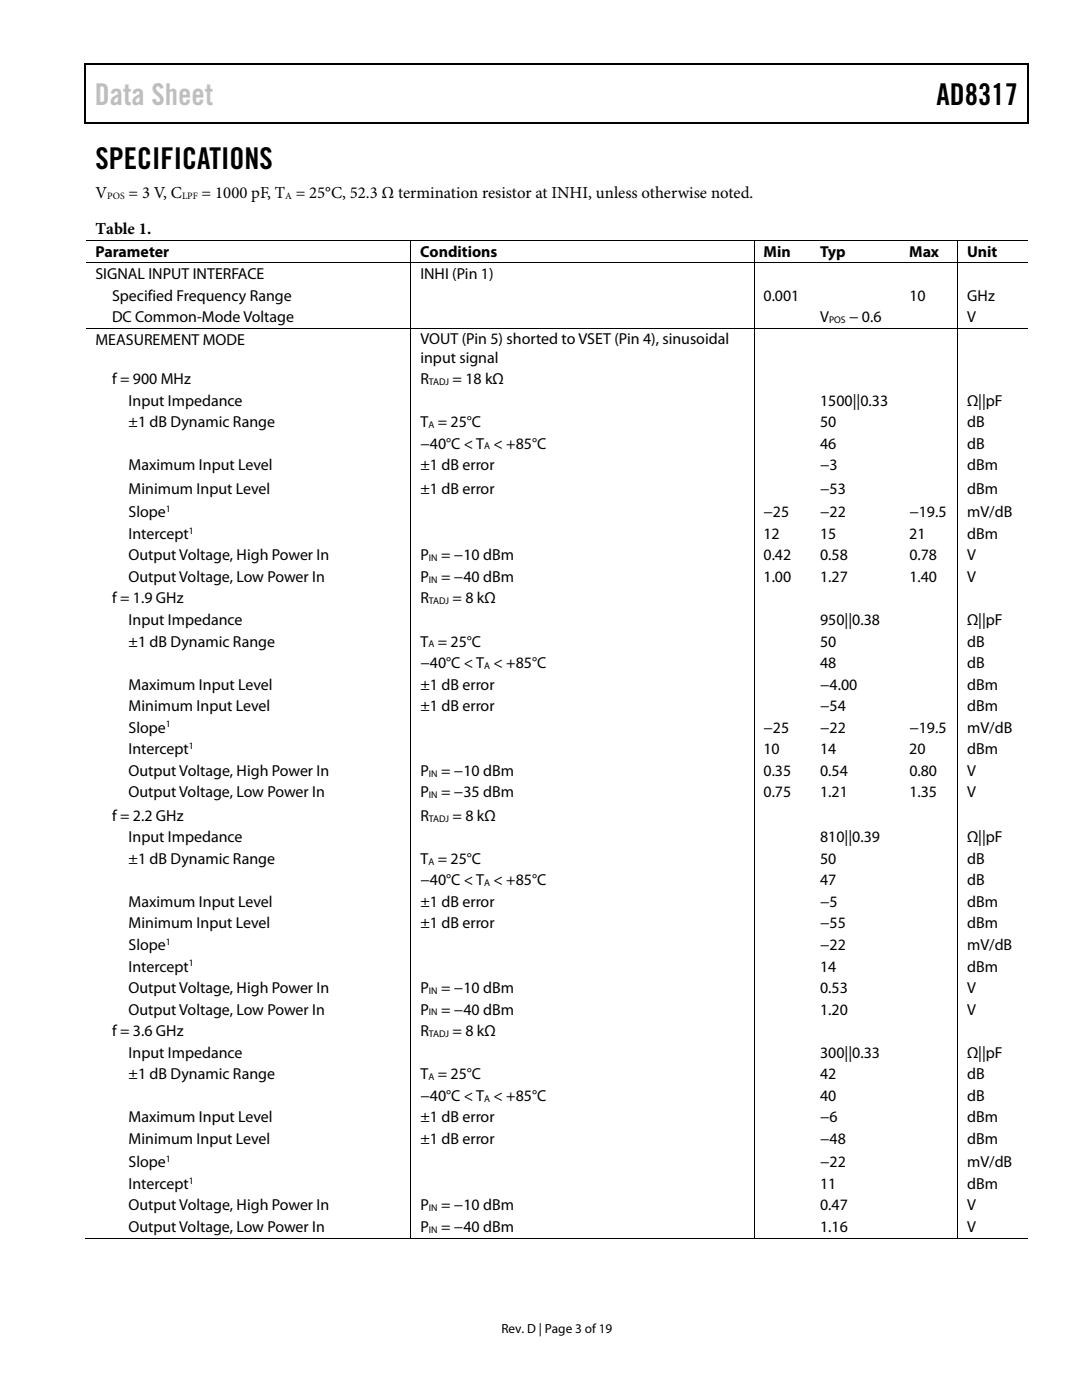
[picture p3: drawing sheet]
<svg xmlns="http://www.w3.org/2000/svg" width="216mm" height="279mm" viewBox="0 0 216 279" stroke-linecap="round" stroke-linejoin="round" font-family="sans-serif">
<defs><g id="words">
<text font-size="6" fill="#c0c0c0" x="18.9" y="21">Data Sheet</text>
<g font-size="6">
<text x="186.9" y="21">AD8317</text>
<text x="19" y="33.6">SPECIFICATIONS</text>
</g>
<g font-size="3.3">
<text x="19" y="39.5">V</text>
<text x="25.7" y="39.5">= 3 V, C</text>
<text x="40.2" y="39.5">= 1000 pF, T = 25°C, 52.3 Ω termination resistor at INHI, unless otherwise noted.</text>
<text x="19" y="46.6">Table 1.</text>
</g>
<g font-size="3.2">
<text x="19" y="51.2">Parameter</text>
<text x="83.9" y="51.2">Conditions</text>
<text x="152.3" y="51.2">Min</text>
<text x="163.6" y="51.2">Typ</text>
<text x="181.4" y="51.2">Max</text>
<text x="193" y="51.2">Unit</text>
<text x="19" y="55.7">SIGNAL INPUT INTERFACE</text>
<text x="22.4" y="60">Specified Frequency Range</text>
<text x="83.9" y="55.7">INHI (Pin 1)</text>
<text x="152.4" y="60">0.001</text>
<text x="181.5" y="60">10</text>
<text x="193" y="60">GHz</text>
<text x="22.4" y="64.3">DC Common-Mode Voltage</text>
<text x="163.6" y="64.3">V</text>
<text x="169.4" y="64.3">− 0.6</text>
<text x="193" y="64.3">V</text>
<text x="19" y="68.8">MEASUREMENT MODE</text>
<text x="83.9" y="68.7">VOUT (Pin 5) shorted to VSET (Pin 4), sinusoidal</text>
<text x="22.4" y="76.6">f = 900 MHz</text>
<text x="83.9" y="76.6">R</text>
<text x="83.9" y="72.3">input signal</text>
<text x="90.3" y="76.6">= 18 kΩ</text>
<text x="25.7" y="80.9">Input Impedance</text>
<text x="163.6" y="80.9">1500||0.33</text>
<text x="193" y="80.9">Ω||pF</text>
<text x="25.7" y="85.2">±1 dB Dynamic Range</text>
<text x="83.9" y="89.5">−40°C &lt; T &lt; +85°C</text>
<text x="83.9" y="85.2">T = 25°C</text>
<text x="163.6" y="85.2">50</text>
<text x="163.6" y="89.5">46</text>
<text x="193" y="85.2">dB</text>
<text x="193" y="89.5">dB</text>
<text x="25.7" y="93.8">Maximum Input Level</text>
<text x="83.9" y="93.8">±1 dB error</text>
<text x="163.6" y="93.8">−3</text>
<text x="193" y="93.8">dBm</text>
<text x="25.7" y="98.6">Minimum Input Level</text>
<text x="83.9" y="98.6">±1 dB error</text>
<text x="163.6" y="98.6">−53</text>
<text x="193" y="98.6">dBm</text>
<text x="25.7" y="103.3">Slope</text>
<text x="25.7" y="107.5">Intercept</text>
<text x="152.3" y="107.5">12</text>
<text x="152.3" y="103.3">−25</text>
<text x="163.6" y="107.5">15</text>
<text x="163.6" y="103.3">−22</text>
<text x="181.4" y="107.5">21</text>
<text x="181.4" y="103.3">−19.5</text>
<text x="193" y="107.5">dBm</text>
<text x="193" y="103.3">mV/dB</text>
<text x="25.7" y="111.8">Output Voltage, High Power In</text>
<text x="83.9" y="111.8">P</text>
<text x="88" y="111.8">= −10 dBm</text>
<text x="152.4" y="111.8">0.42</text>
<text x="163.7" y="111.8">0.58</text>
<text x="181.5" y="111.8">0.78</text>
<text x="193" y="111.8">V</text>
<text x="25.7" y="116.1">Output Voltage, Low Power In</text>
<text x="83.9" y="116.1">P</text>
<text x="88" y="116.1">= −40 dBm</text>
<text x="152.4" y="116.1">1.00</text>
<text x="163.7" y="116.1">1.27</text>
<text x="181.5" y="116.1">1.40</text>
<text x="193" y="116.1">V</text>
<text x="22.4" y="120.4">f = 1.9 GHz</text>
<text x="25.7" y="124.7">Input Impedance</text>
<text x="83.9" y="120.4">R</text>
<text x="90.3" y="120.4">= 8 kΩ</text>
<text x="163.6" y="124.7">950||0.38</text>
<text x="193" y="124.7">Ω||pF</text>
<text x="25.7" y="129">±1 dB Dynamic Range</text>
<text x="83.9" y="129">T = 25°C</text>
<text x="163.6" y="129">50</text>
<text x="193" y="129">dB</text>
<text x="25.7" y="137.6">Maximum Input Level</text>
<text x="83.9" y="137.6">±1 dB error</text>
<text x="83.9" y="133.3">−40°C &lt; T &lt; +85°C</text>
<text x="163.6" y="137.6">−4.00</text>
<text x="163.6" y="133.3">48</text>
<text x="193" y="133.3">dB</text>
<text x="193" y="137.6">dBm</text>
<text x="25.7" y="141.9">Minimum Input Level</text>
<text x="83.9" y="141.9">±1 dB error</text>
<text x="163.6" y="141.9">−54</text>
<text x="193" y="141.9">dBm</text>
<text x="25.7" y="146.2">Slope</text>
<text x="152.3" y="146.2">−25</text>
<text x="163.6" y="146.2">−22</text>
<text x="181.4" y="146.2">−19.5</text>
<text x="193" y="146.2">mV/dB</text>
<text x="25.7" y="150.5">Intercept</text>
<text x="25.7" y="154.8">Output Voltage, High Power In</text>
<text x="83.9" y="154.8">P</text>
<text x="88" y="154.8">= −10 dBm</text>
<text x="152.3" y="150.5">10</text>
<text x="152.4" y="154.8">0.35</text>
<text x="163.6" y="150.5">14</text>
<text x="163.7" y="154.8">0.54</text>
<text x="181.4" y="150.5">20</text>
<text x="181.5" y="154.8">0.80</text>
<text x="193" y="150.5">dBm</text>
<text x="193" y="154.8">V</text>
<text x="25.7" y="159.1">Output Voltage, Low Power In</text>
<text x="83.9" y="159.1">P</text>
<text x="88" y="159.1">= −35 dBm</text>
<text x="152.4" y="159.1">0.75</text>
<text x="163.7" y="159.1">1.21</text>
<text x="181.5" y="159.1">1.35</text>
<text x="193" y="159.1">V</text>
<text x="22.4" y="163.8">f = 2.2 GHz</text>
<text x="83.9" y="163.8">R</text>
<text x="90.3" y="163.8">= 8 kΩ</text>
<text x="25.7" y="168.1">Input Impedance</text>
<text x="25.7" y="172.4">±1 dB Dynamic Range</text>
<text x="83.9" y="172.4">T = 25°C</text>
<text x="163.6" y="172.4">50</text>
<text x="163.6" y="168.1">810||0.39</text>
<text x="193" y="172.4">dB</text>
<text x="193" y="168.1">Ω||pF</text>
<text x="83.9" y="176.7">−40°C &lt; T &lt; +85°C</text>
<text x="163.6" y="176.7">47</text>
<text x="193" y="176.7">dB</text>
<text x="25.7" y="181">Maximum Input Level</text>
<text x="25.7" y="185.3">Minimum Input Level</text>
<text x="83.9" y="181">±1 dB error</text>
<text x="83.9" y="185.3">±1 dB error</text>
<text x="163.6" y="181">−5</text>
<text x="163.6" y="185.3">−55</text>
<text x="193" y="181">dBm</text>
<text x="193" y="185.3">dBm</text>
<text x="25.7" y="189.6">Slope</text>
<text x="163.6" y="189.6">−22</text>
<text x="193" y="189.6">mV/dB</text>
<text x="25.7" y="193.9">Intercept</text>
<text x="163.6" y="193.9">14</text>
<text x="193" y="193.9">dBm</text>
<text x="25.7" y="198.2">Output Voltage, High Power In</text>
<text x="25.7" y="202.5">Output Voltage, Low Power In</text>
<text x="83.9" y="202.5">P</text>
<text x="83.9" y="198.2">P</text>
<text x="88" y="198.2">= −10 dBm</text>
<text x="88" y="202.5">= −40 dBm</text>
<text x="163.7" y="198.2">0.53</text>
<text x="163.7" y="202.5">1.20</text>
<text x="193" y="198.2">V</text>
<text x="193" y="202.5">V</text>
<text x="22.4" y="206.8">f = 3.6 GHz</text>
<text x="83.9" y="206.8">R</text>
<text x="90.3" y="206.8">= 8 kΩ</text>
<text x="25.7" y="211.1">Input Impedance</text>
<text x="25.7" y="215.4">±1 dB Dynamic Range</text>
<text x="83.9" y="215.4">T = 25°C</text>
<text x="163.6" y="215.4">42</text>
<text x="163.6" y="211.1">300||0.33</text>
<text x="193" y="215.4">dB</text>
<text x="193" y="211.1">Ω||pF</text>
<text x="83.9" y="219.7">−40°C &lt; T &lt; +85°C</text>
<text x="163.6" y="219.7">40</text>
<text x="193" y="219.7">dB</text>
<text x="25.7" y="224">Maximum Input Level</text>
<text x="83.9" y="224">±1 dB error</text>
<text x="163.6" y="224">−6</text>
<text x="193" y="224">dBm</text>
<text x="25.7" y="228.3">Minimum Input Level</text>
<text x="25.7" y="233">Slope</text>
<text x="83.9" y="228.3">±1 dB error</text>
<text x="163.6" y="233">−22</text>
<text x="163.6" y="228.3">−48</text>
<text x="193" y="233">mV/dB</text>
<text x="193" y="228.3">dBm</text>
<text x="25.7" y="237.3">Intercept</text>
<text x="163.6" y="237.3">11</text>
<text x="193" y="237.3">dBm</text>
<text x="25.7" y="241.6">Output Voltage, High Power In</text>
<text x="25.7" y="245.9">Output Voltage, Low Power In</text>
<text x="83.9" y="245.9">P</text>
<text x="83.9" y="241.6">P</text>
<text x="88" y="241.6">= −10 dBm</text>
<text x="88" y="245.9">= −40 dBm</text>
<text x="163.7" y="241.6">0.47</text>
<text x="163.7" y="245.9">1.16</text>
<text x="193" y="241.6">V</text>
<text x="193" y="245.9">V</text>
</g>
<text font-size="2.6" x="100.1" y="266">Rev. D | Page 3 of 19</text>
<g font-size="1.9">
<text x="21.4" y="39.7">POS</text>
<text x="36.3" y="39.7">LPF</text>
<text x="56.9" y="39.7">A</text>
<text x="165.4" y="64.5">POS</text>
<text x="85.6" y="76.8">TADJ</text>
<text x="85.5" y="85.4">A</text>
<text x="96.6" y="89.7">A</text>
<text x="33.1" y="102.2">1</text>
<text x="37.7" y="106.5">1</text>
<text x="85.6" y="112">IN</text>
<text x="85.6" y="116.3">IN</text>
<text x="85.6" y="120.6">TADJ</text>
<text x="85.5" y="129.2">A</text>
<text x="96.6" y="133.5">A</text>
<text x="33.1" y="145.2">1</text>
<text x="37.7" y="149.5">1</text>
<text x="85.6" y="155">IN</text>
<text x="85.6" y="159.3">IN</text>
<text x="85.6" y="164">TADJ</text>
<text x="85.5" y="172.6">A</text>
<text x="96.6" y="176.9">A</text>
<text x="33.1" y="188.5">1</text>
<text x="37.7" y="192.8">1</text>
<text x="85.6" y="198.4">IN</text>
<text x="85.6" y="202.6">IN</text>
<text x="85.6" y="206.9">TADJ</text>
<text x="85.5" y="215.5">A</text>
<text x="96.6" y="219.8">A</text>
<text x="33.1" y="231.9">1</text>
<text x="37.7" y="236.2">1</text>
<text x="85.6" y="241.7">IN</text>
<text x="85.6" y="246">IN</text>
</g>
</g></defs>
<path d="M16.9 12.7h.2v1h-.2zM205.1 12.7h.2v1h-.2zM205.1 12.7h.2v.3h-.2zM82.3 24.4h.2v.3h-.2zM205.1 24.4h.2v.3h-.2z" fill="#000"/>
<path d="M16.9 12.8h188.2M17 13.7v11M205.2 13.7v11M205.1 24.5h-188.2" fill="none" stroke="#000" stroke-width=".25"/>
<g fill="none" stroke="#000" stroke-width=".2">
<path d="M17.1 47.9h188M17.1 52.5h188M82 48v4.4M82 52.5v12.9M150.5 48v4.4M150.5 52.5v12.9M191.1 48v4.4M191.1 52.5v12.9M17.1 65.5h188M82 65.6v181.6M150.5 65.6v181.6M191.1 65.6v181.6"/>
<path d="M16.9 247.1h65M82.1 247.1h68.3M150.5 247.1h40.5M191.2 247.1h13.9"/>
</g>
<use href="#words"/>
</svg>
